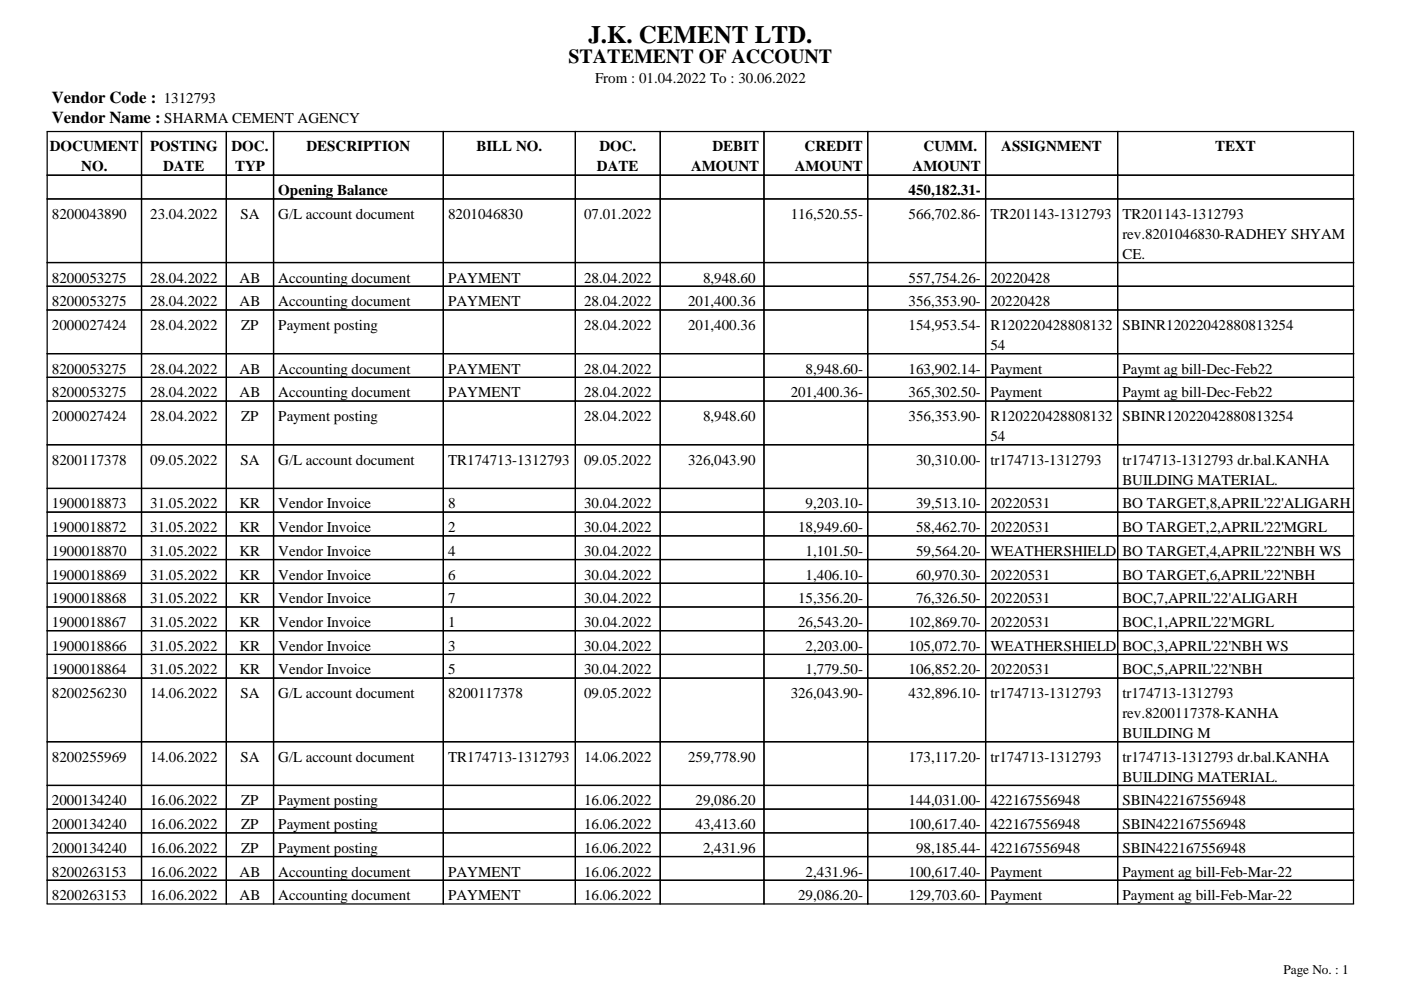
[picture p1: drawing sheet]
<svg xmlns="http://www.w3.org/2000/svg" width="297mm" height="210mm" viewBox="0 0 297 210" stroke-linecap="round" stroke-linejoin="round" font-family="sans-serif">
<defs><g id="words">
<text font-size="5.3" x="124.8" y="9.1">J.K. CEMENT LTD.</text>
<text font-size="4.2" x="120.5" y="13.4">STATEMENT OF ACCOUNT</text>
<g font-size="3.5">
<text x="11" y="21.8">Vendor Code : 1312793</text>
<text x="11" y="26.1">Vendor Name : SHARMA CEMENT AGENCY</text>
</g>
<g font-size="3.2">
<text x="126.2" y="17.6">From : 01.04.2022 To : 30.06.2022</text>
<text x="10.6" y="32.1">DOCUMENT</text>
<text x="31.9" y="32.1">POSTING</text>
<text x="49.1" y="32.1">DOC.</text>
<text x="65" y="32.1">DESCRIPTION</text>
<text x="101" y="32.1">BILL NO.</text>
<text x="127.1" y="32.1">DOC.</text>
<text x="151" y="32.1">DEBIT</text>
<text x="170.6" y="32.1">CREDIT</text>
<text x="195.8" y="32.1">CUMM.</text>
<text x="212.3" y="32.1">ASSIGNMENT</text>
<text x="257.6" y="32.1">TEXT</text>
<text x="17.2" y="36.4">NO.</text>
<text x="34.6" y="36.4">DATE</text>
<text x="49.8" y="36.4">TYP</text>
<text x="59" y="41.4">Opening Balance</text>
<text x="126.6" y="36.4">DATE</text>
<text x="146.5" y="36.4">AMOUNT</text>
<text x="168.5" y="36.4">AMOUNT</text>
<text x="192.6" y="41.4">450,182.31-</text>
<text x="193.5" y="36.4">AMOUNT</text>
<text x="11" y="46.4">8200043890</text>
<text x="31.9" y="46.4">23.04.2022</text>
<text x="51" y="46.4">SA</text>
<text x="59" y="46.4">G/L account document</text>
<text x="95" y="46.4">8201046830</text>
<text x="123.8" y="46.4">07.01.2022</text>
<text x="167.6" y="46.4">116,520.55-</text>
<text x="192.6" y="46.4">566,702.86-</text>
<text x="210" y="46.4">TR201143-1312793</text>
<text x="238" y="46.4">TR201143-1312793</text>
<text x="238" y="50.6">rev.8201046830-RADHEY SHYAM</text>
<text x="11" y="59.9">8200053275</text>
<text x="31.9" y="59.9">28.04.2022</text>
<text x="50.8" y="59.9">AB</text>
<text x="59" y="59.9">Accounting document</text>
<text x="95" y="59.9">PAYMENT</text>
<text x="123.8" y="59.9">28.04.2022</text>
<text x="149.1" y="59.9">8,948.60</text>
<text x="192.6" y="59.9">557,754.26-</text>
<text x="210" y="59.9">20220428</text>
<text x="238" y="54.9">CE.</text>
<text x="11" y="64.9">8200053275</text>
<text x="31.9" y="64.9">28.04.2022</text>
<text x="50.8" y="64.9">AB</text>
<text x="59" y="64.9">Accounting document</text>
<text x="95" y="64.9">PAYMENT</text>
<text x="123.8" y="64.9">28.04.2022</text>
<text x="145.9" y="64.9">201,400.36</text>
<text x="192.6" y="64.9">356,353.90-</text>
<text x="210" y="64.9">20220428</text>
<text x="11" y="70">2000027424</text>
<text x="31.9" y="70">28.04.2022</text>
<text x="51.2" y="70">ZP</text>
<text x="59" y="70">Payment posting</text>
<text x="123.8" y="70">28.04.2022</text>
<text x="145.9" y="70">201,400.36</text>
<text x="192.6" y="70">154,953.54-</text>
<text x="210" y="70">R120220428808132</text>
<text x="238" y="70">SBINR12022042880813254</text>
<text x="210" y="74.2">54</text>
<text x="11" y="79.2">8200053275</text>
<text x="31.9" y="79.2">28.04.2022</text>
<text x="50.8" y="79.2">AB</text>
<text x="59" y="79.2">Accounting document</text>
<text x="95" y="79.2">PAYMENT</text>
<text x="123.8" y="79.2">28.04.2022</text>
<text x="170.8" y="79.2">8,948.60-</text>
<text x="192.6" y="79.2">163,902.14-</text>
<text x="210" y="79.2">Payment</text>
<text x="238" y="79.2">Paymt ag bill-Dec-Feb22</text>
<text x="11" y="84.2">8200053275</text>
<text x="11" y="89.3">2000027424</text>
<text x="31.9" y="84.2">28.04.2022</text>
<text x="31.9" y="89.3">28.04.2022</text>
<text x="50.8" y="84.2">AB</text>
<text x="51.2" y="89.3">ZP</text>
<text x="59" y="84.2">Accounting document</text>
<text x="59" y="89.3">Payment posting</text>
<text x="95" y="84.2">PAYMENT</text>
<text x="123.8" y="84.2">28.04.2022</text>
<text x="123.8" y="89.3">28.04.2022</text>
<text x="149.1" y="89.3">8,948.60</text>
<text x="167.6" y="84.2">201,400.36-</text>
<text x="192.6" y="84.2">365,302.50-</text>
<text x="192.6" y="89.3">356,353.90-</text>
<text x="210" y="84.2">Payment</text>
<text x="210" y="89.3">R120220428808132</text>
<text x="238" y="84.2">Paymt ag bill-Dec-Feb22</text>
<text x="238" y="89.3">SBINR12022042880813254</text>
<text x="210" y="93.5">54</text>
<text x="11" y="98.5">8200117378</text>
<text x="31.9" y="98.5">09.05.2022</text>
<text x="51" y="98.5">SA</text>
<text x="59" y="98.5">G/L account document</text>
<text x="95" y="98.5">TR174713-1312793</text>
<text x="123.8" y="98.5">09.05.2022</text>
<text x="145.9" y="98.5">326,043.90</text>
<text x="194.2" y="98.5">30,310.00-</text>
<text x="210" y="98.5">tr174713-1312793</text>
<text x="238" y="98.5">tr174713-1312793 dr.bal.KANHA</text>
<text x="11" y="107.8">1900018873</text>
<text x="31.9" y="107.8">31.05.2022</text>
<text x="50.8" y="107.8">KR</text>
<text x="59" y="107.8">Vendor Invoice</text>
<text x="95" y="107.8">8</text>
<text x="123.8" y="107.8">30.04.2022</text>
<text x="170.8" y="107.8">9,203.10-</text>
<text x="194.2" y="107.8">39,513.10-</text>
<text x="210" y="107.8">20220531</text>
<text x="238" y="102.8">BUILDING MATERIAL.</text>
<text x="238" y="107.8">BO TARGET,8,APRIL'22'ALIGARH</text>
<text x="11" y="112.8">1900018872</text>
<text x="31.9" y="112.8">31.05.2022</text>
<text x="50.8" y="112.8">KR</text>
<text x="59" y="112.8">Vendor Invoice</text>
<text x="95" y="112.8">2</text>
<text x="123.8" y="112.8">30.04.2022</text>
<text x="169.2" y="112.8">18,949.60-</text>
<text x="194.2" y="112.8">58,462.70-</text>
<text x="210" y="112.8">20220531</text>
<text x="238" y="112.8">BO TARGET,2,APRIL'22'MGRL</text>
<text x="11" y="117.8">1900018870</text>
<text x="31.9" y="117.8">31.05.2022</text>
<text x="50.8" y="117.8">KR</text>
<text x="59" y="117.8">Vendor Invoice</text>
<text x="95" y="117.8">4</text>
<text x="123.8" y="117.8">30.04.2022</text>
<text x="170.8" y="117.8">1,101.50-</text>
<text x="194.2" y="117.8">59,564.20-</text>
<text x="210" y="117.8">WEATHERSHIELD</text>
<text x="238" y="117.8">BO TARGET,4,APRIL'22'NBH WS</text>
<text x="11" y="122.9">1900018869</text>
<text x="31.9" y="122.9">31.05.2022</text>
<text x="50.8" y="122.9">KR</text>
<text x="59" y="122.9">Vendor Invoice</text>
<text x="95" y="122.9">6</text>
<text x="123.8" y="122.9">30.04.2022</text>
<text x="170.8" y="122.9">1,406.10-</text>
<text x="194.2" y="122.9">60,970.30-</text>
<text x="210" y="122.9">20220531</text>
<text x="238" y="122.9">BO TARGET,6,APRIL'22'NBH</text>
<text x="11" y="127.9">1900018868</text>
<text x="31.9" y="127.9">31.05.2022</text>
<text x="50.8" y="127.9">KR</text>
<text x="59" y="127.9">Vendor Invoice</text>
<text x="95" y="127.9">7</text>
<text x="123.8" y="127.9">30.04.2022</text>
<text x="169.2" y="127.9">15,356.20-</text>
<text x="194.2" y="127.9">76,326.50-</text>
<text x="210" y="127.9">20220531</text>
<text x="238" y="127.9">BOC,7,APRIL'22'ALIGARH</text>
<text x="11" y="132.9">1900018867</text>
<text x="11" y="138">1900018866</text>
<text x="31.9" y="132.9">31.05.2022</text>
<text x="31.9" y="138">31.05.2022</text>
<text x="50.8" y="132.9">KR</text>
<text x="50.8" y="138">KR</text>
<text x="59" y="132.9">Vendor Invoice</text>
<text x="59" y="138">Vendor Invoice</text>
<text x="95" y="132.9">1</text>
<text x="95" y="138">3</text>
<text x="123.8" y="132.9">30.04.2022</text>
<text x="123.8" y="138">30.04.2022</text>
<text x="169.2" y="132.9">26,543.20-</text>
<text x="170.8" y="138">2,203.00-</text>
<text x="192.6" y="132.9">102,869.70-</text>
<text x="192.6" y="138">105,072.70-</text>
<text x="210" y="132.9">20220531</text>
<text x="210" y="138">WEATHERSHIELD</text>
<text x="238" y="132.9">BOC,1,APRIL'22'MGRL</text>
<text x="238" y="138">BOC,3,APRIL'22'NBH WS</text>
<text x="11" y="143">1900018864</text>
<text x="31.9" y="143">31.05.2022</text>
<text x="50.8" y="143">KR</text>
<text x="59" y="143">Vendor Invoice</text>
<text x="95" y="143">5</text>
<text x="123.8" y="143">30.04.2022</text>
<text x="170.8" y="143">1,779.50-</text>
<text x="192.6" y="143">106,852.20-</text>
<text x="210" y="143">20220531</text>
<text x="238" y="143">BOC,5,APRIL'22'NBH</text>
<text x="11" y="148">8200256230</text>
<text x="31.9" y="148">14.06.2022</text>
<text x="51" y="148">SA</text>
<text x="59" y="148">G/L account document</text>
<text x="95" y="148">8200117378</text>
<text x="123.8" y="148">09.05.2022</text>
<text x="167.6" y="148">326,043.90-</text>
<text x="192.6" y="148">432,896.10-</text>
<text x="210" y="148">tr174713-1312793</text>
<text x="238" y="148">tr174713-1312793</text>
<text x="238" y="152.2">rev.8200117378-KANHA</text>
<text x="11" y="161.5">8200255969</text>
<text x="31.9" y="161.5">14.06.2022</text>
<text x="51" y="161.5">SA</text>
<text x="59" y="161.5">G/L account document</text>
<text x="95" y="161.5">TR174713-1312793</text>
<text x="123.8" y="161.5">14.06.2022</text>
<text x="145.9" y="161.5">259,778.90</text>
<text x="192.6" y="161.5">173,117.20-</text>
<text x="210" y="161.5">tr174713-1312793</text>
<text x="238" y="156.5">BUILDING M</text>
<text x="238" y="161.5">tr174713-1312793 dr.bal.KANHA</text>
<text x="238" y="165.7">BUILDING MATERIAL.</text>
<text x="11" y="170.8">2000134240</text>
<text x="31.9" y="170.8">16.06.2022</text>
<text x="51.2" y="170.8">ZP</text>
<text x="59" y="170.8">Payment posting</text>
<text x="123.8" y="170.8">16.06.2022</text>
<text x="147.5" y="170.8">29,086.20</text>
<text x="192.6" y="170.8">144,031.00-</text>
<text x="210" y="170.8">422167556948</text>
<text x="238" y="170.8">SBIN422167556948</text>
<text x="11" y="175.8">2000134240</text>
<text x="31.9" y="175.8">16.06.2022</text>
<text x="51.2" y="175.8">ZP</text>
<text x="59" y="175.8">Payment posting</text>
<text x="123.8" y="175.8">16.06.2022</text>
<text x="147.5" y="175.8">43,413.60</text>
<text x="192.6" y="175.8">100,617.40-</text>
<text x="210" y="175.8">422167556948</text>
<text x="238" y="175.8">SBIN422167556948</text>
<text x="11" y="180.8">2000134240</text>
<text x="11" y="185.8">8200263153</text>
<text x="31.9" y="180.8">16.06.2022</text>
<text x="31.9" y="185.8">16.06.2022</text>
<text x="50.8" y="185.8">AB</text>
<text x="51.2" y="180.8">ZP</text>
<text x="59" y="180.8">Payment posting</text>
<text x="59" y="185.8">Accounting document</text>
<text x="95" y="185.8">PAYMENT</text>
<text x="123.8" y="180.8">16.06.2022</text>
<text x="123.8" y="185.8">16.06.2022</text>
<text x="149.1" y="180.8">2,431.96</text>
<text x="170.8" y="185.8">2,431.96-</text>
<text x="192.6" y="185.8">100,617.40-</text>
<text x="194.2" y="180.8">98,185.44-</text>
<text x="210" y="180.8">422167556948</text>
<text x="210" y="185.8">Payment</text>
<text x="238" y="180.8">SBIN422167556948</text>
<text x="238" y="185.8">Payment ag bill-Feb-Mar-22</text>
<text x="11" y="190.9">8200263153</text>
<text x="31.9" y="190.9">16.06.2022</text>
<text x="50.8" y="190.9">AB</text>
<text x="59" y="190.9">Accounting document</text>
<text x="95" y="190.9">PAYMENT</text>
<text x="123.8" y="190.9">16.06.2022</text>
<text x="169.2" y="190.9">29,086.20-</text>
<text x="192.6" y="190.9">129,703.60-</text>
<text x="210" y="190.9">Payment</text>
<text x="238" y="190.9">Payment ag bill-Feb-Mar-22</text>
</g>
<text font-size="2.8" x="272.1" y="206.4">Page No. : 1</text>
</g></defs>
<g fill="none" stroke="#000" stroke-width=".26">
<path d="M9.9 27.9h277.2M9.9 37.1h277.2M10 27.9v163.8M30 27.9v163.8M48 27.9v163.8M58 27.9v163.8M94 27.9v163.8M122 27.9v163.8M140 27.9v163.8M162 27.9v163.8M184 27.9v163.8M209 27.9v163.8"/>
<path d="M237 27.9v163.8M287 27.9v163.8M9.9 42.2h277.2M9.9 55.7h277.2M9.9 60.7h277.2M9.9 65.7h277.2M9.9 75h277.2M9.9 80h277.2M9.9 85h277.2M9.9 94.3h277.2M9.9 103.6h277.2M9.9 108.6h277.2"/>
<path d="M9.9 113.6h277.2M9.9 118.6h277.2M9.9 123.7h277.2M9.9 128.7h277.2M9.9 133.7h277.2M9.9 138.7h277.2M9.9 143.8h277.2M9.9 157.3h277.2M9.9 166.5h277.2M9.9 171.6h277.2M9.9 176.6h277.2M9.9 181.6h277.2"/>
<path d="M9.9 186.6h277.2M9.9 191.7h277.2"/>
</g>
<use href="#words"/>
</svg>
